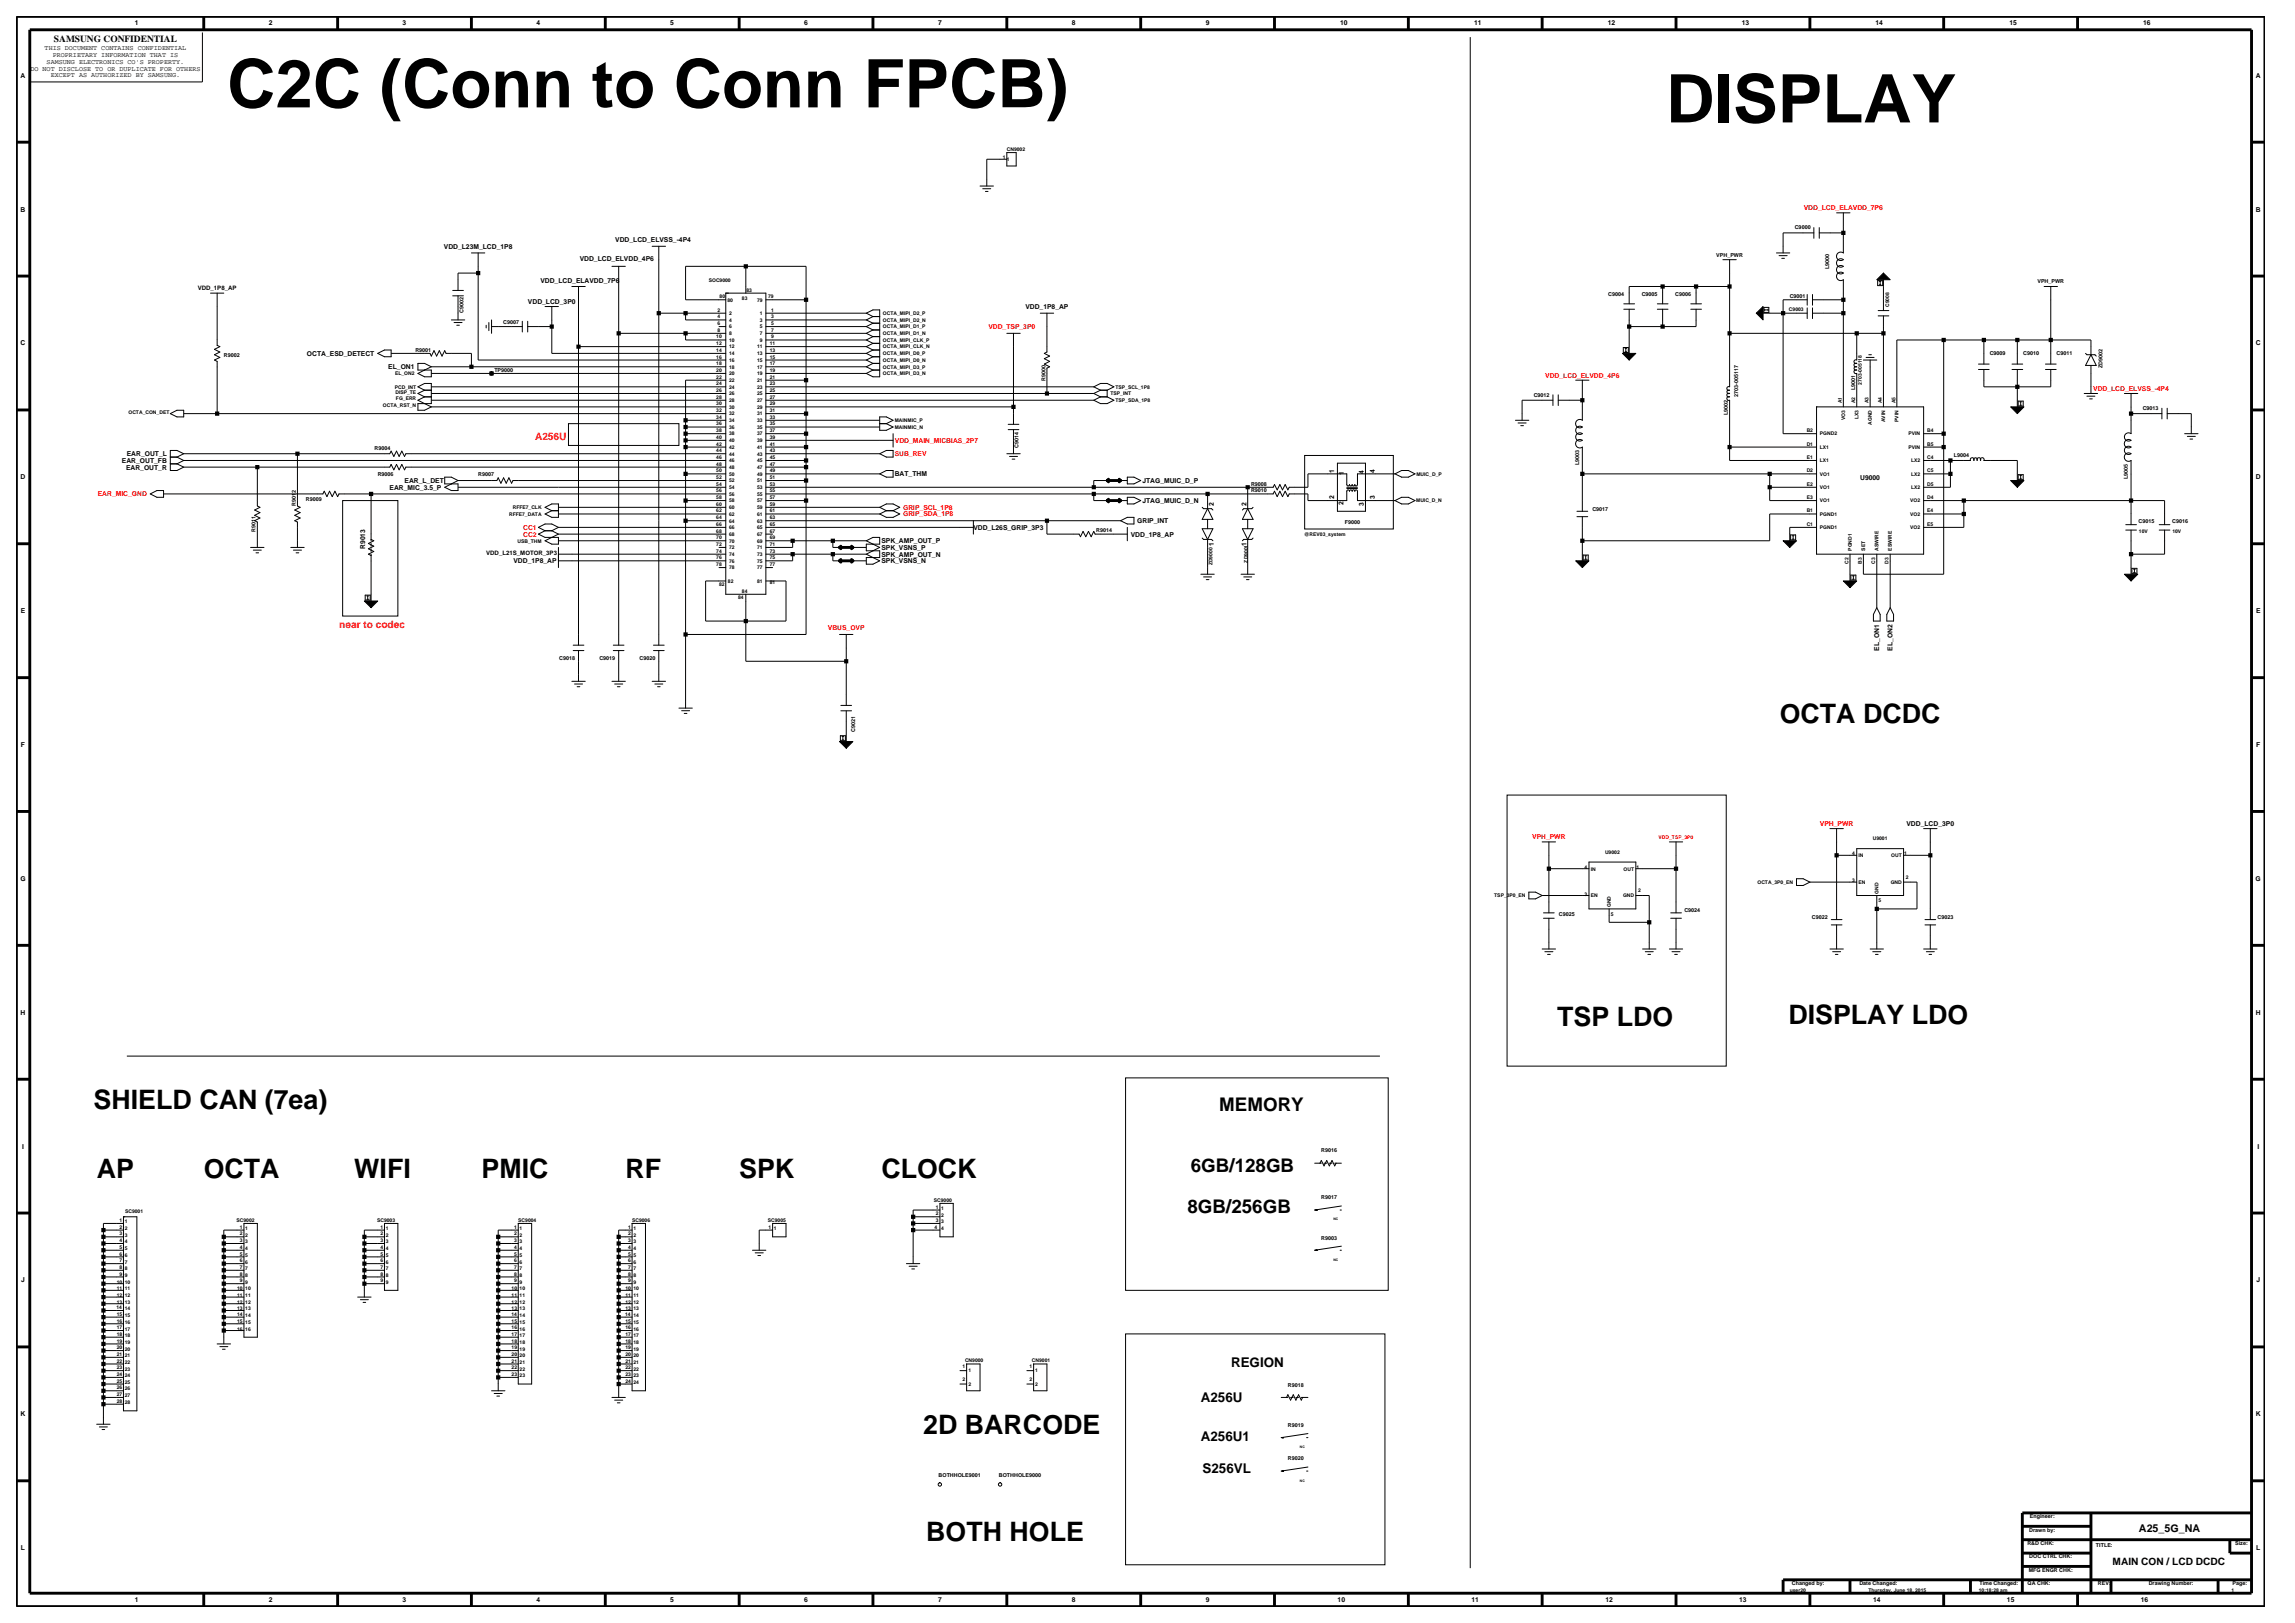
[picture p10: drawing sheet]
<svg xmlns="http://www.w3.org/2000/svg" width="420mm" height="297mm" viewBox="0 0 420 297" stroke-linecap="round" stroke-linejoin="round" font-family="sans-serif">
<defs><g id="words">
<g font-size="12.3">
<text x="41.6" y="19.6">C2C (Conn to Conn FPCB)</text>
<text x="304.9" y="22.4">DISPLAY</text>
</g>
<g font-size="4.9">
<text x="325.7" y="132.3">OCTA DCDC</text>
<text x="285" y="187.7">TSP LDO</text>
<text x="327.3" y="187.4">DISPLAY LDO</text>
<text x="17.1" y="203">SHIELD CAN (7ea)</text>
<text x="17.7" y="215.6">AP</text>
<text x="37.3" y="215.6">OCTA</text>
<text x="64.8" y="215.6">WIFI</text>
<text x="88.1" y="215.6">PMIC</text>
<text x="114.4" y="215.6">RF</text>
<text x="135.3" y="215.6">SPK</text>
<text x="161.3" y="215.6">CLOCK</text>
<text x="169" y="262.4">2D BARCODE</text>
<text x="169.5" y="282">BOTH HOLE</text>
</g>
<g font-size="3.4">
<text x="223.1" y="203.4">MEMORY</text>
<text x="217.9" y="214.4">6GB/128GB</text>
<text x="217.3" y="222">8GB/256GB</text>
</g>
<g font-size="2.5">
<text x="225.3" y="250.2">REGION</text>
<text x="219.8" y="256.6">A256U</text>
<text x="219.8" y="263.7">A256U1</text>
<text x="220.1" y="269.5">S256VL</text>
</g>
<text font-size="2" x="391.4" y="280.3">A25_5G_NA</text>
<g font-size="1.9" fill="#f00">
<text x="97.9" y="80.6">A256U</text>
<text x="62.1" y="114.9">near to codec</text>
</g>
<text font-size="1.9" x="386.6" y="286.3">MAIN CON / LCD DCDC</text>
<text font-size="1.7" x="9.9" y="7.7">SAMSUNG CONFIDENTIAL</text>
<g font-size="1.2">
<text x="24.7" y="4.7">1</text>
<text x="49.2" y="4.7">2</text>
<text x="73.7" y="4.7">3</text>
<text x="98.2" y="4.7">4</text>
<text x="122.7" y="4.7">5</text>
<text x="147.2" y="4.7">6</text>
<text x="171.7" y="4.7">7</text>
<text x="196.2" y="4.7">8</text>
<text x="220.7" y="4.7">9</text>
<text x="245.3" y="4.7">10</text>
<text x="269.8" y="4.7">11</text>
<text x="294.3" y="4.7">12</text>
<text x="318.7" y="4.7">13</text>
<text x="343.2" y="4.7">14</text>
<text x="367.7" y="4.7">15</text>
<text x="392.2" y="4.7">16</text>
<text x="8.2" y="9.2">THIS DOCUMENT CONTAINS CONFIDENTIAL</text>
<text x="8.5" y="11.7">SAMSUNG ELECTRONICS CO'S PROPERTY.</text>
<text x="9.6" y="10.5">PROPRIETARY INFORMATION THAT IS</text>
<text x="3.8" y="14.2">A</text>
<text x="5.6" y="12.9">DO NOT DISCLOSE TO OR DUPLICATE FOR OTHERS</text>
<text x="9.3" y="14.1">EXCEPT AS AUTHORIZED BY SAMSUNG.</text>
<text x="412.8" y="14.2">A</text>
<text x="3.8" y="38.7">B</text>
<text x="412.8" y="38.7">B</text>
<text x="81.2" y="45.5">VDD_L23M_LCD_1P8</text>
<text x="106.1" y="47.8">VDD_LCD_ELVDD_4P6</text>
<text x="112.6" y="44.3">VDD_LCD_ELVSS_-4P4</text>
<text x="98.9" y="51.7">VDD_LCD_ELAVDD_7P6</text>
<text x="96.6" y="55.6">VDD_LCD_3P0</text>
<text x="187.6" y="56.5">VDD_1P8_AP</text>
<text x="3.8" y="63.2">C</text>
<text x="56.2" y="65.1">OCTA_ESD_DETECT</text>
<text x="412.8" y="63.2">C</text>
<text x="71.1" y="67.6">EL_ON1</text>
<text x="23.2" y="83.5">EAR_OUT_L</text>
<text x="3.8" y="87.7">D</text>
<text x="22.3" y="84.7">EAR_OUT_FB</text>
<text x="23.1" y="85.9">EAR_OUT_R</text>
<text x="71.3" y="89.6">EAR_MIC_3.5_P</text>
<text x="74" y="88.4">EAR_L_DET</text>
<text x="163.7" y="87.2">BAT_THM</text>
<text x="209.1" y="88.4">JTAG_MUIC_D_P</text>
<text x="244.2" y="86.5" transform="rotate(-90 244.2 86.5)">1</text>
<text x="245.9" y="86.9" transform="rotate(-90 245.9 86.9)">1</text>
<text x="249.6" y="86.7" transform="rotate(-90 249.6 86.7)">4</text>
<text x="251.6" y="86.5" transform="rotate(-90 251.6 86.5)">4</text>
<text x="340.4" y="87.8">U9000</text>
<text x="412.8" y="87.7">D</text>
<text x="208.1" y="95.7">GRIP_INT</text>
<text x="209.1" y="92">JTAG_MUIC_D_N</text>
<text x="222.1" y="92.5" transform="rotate(-90 222.1 92.5)">2</text>
<text x="228.1" y="92.5" transform="rotate(-90 228.1 92.5)">2</text>
<text x="244.2" y="91.4" transform="rotate(-90 244.2 91.4)">2</text>
<text x="245.9" y="92.4" transform="rotate(-90 245.9 92.4)">2</text>
<text x="249.6" y="92.5" transform="rotate(-90 249.6 92.5)">3</text>
<text x="251.6" y="91.4" transform="rotate(-90 251.6 91.4)">3</text>
<text x="66.8" y="100.4" transform="rotate(-90 66.8 100.4)">R9013</text>
<text x="161.3" y="101.8">SPK_AMP_OUT_N</text>
<text x="161.3" y="100.6">SPK_VSNS_P</text>
<text x="161.3" y="99.4">SPK_AMP_OUT_P</text>
<text x="178.1" y="96.9">VDD_L26S_GRIP_3P3</text>
<text x="206.9" y="98.2">VDD_1P8_AP</text>
<text x="222.1" y="99.9" transform="rotate(-90 222.1 99.9)">1</text>
<text x="228.1" y="99.9" transform="rotate(-90 228.1 99.9)">1</text>
<text x="94" y="103.1">VDD_1P8_AP</text>
<text x="161.3" y="103.1">SPK_VSNS_N</text>
<text x="3.8" y="112.2">E</text>
<text x="412.9" y="112.2">E</text>
<text x="343.9" y="119.1" transform="rotate(-90 343.9 119.1)">EL_ON1</text>
<text x="346.4" y="119.1" transform="rotate(-90 346.4 119.1)">EL_ON2</text>
<text x="3.8" y="136.7">F</text>
<text x="412.9" y="136.7">F</text>
<text x="348.9" y="151.1">VDD_LCD_3P0</text>
<text x="3.7" y="161.2">G</text>
<text x="412.8" y="161.2">G</text>
<text x="3.8" y="185.7">H</text>
<text x="412.8" y="185.7">H</text>
<text x="4" y="210.2">I</text>
<text x="413.1" y="210.2">I</text>
<text x="3.9" y="234.7">J</text>
<text x="412.9" y="234.7">J</text>
<text x="3.8" y="259.2">K</text>
<text x="412.8" y="259.2">K</text>
<text x="3.8" y="283.7">L</text>
<text x="412.9" y="283.7">L</text>
<text x="24.7" y="293.2">1</text>
<text x="49.2" y="293.2">2</text>
<text x="73.7" y="293.2">3</text>
<text x="98.2" y="293.2">4</text>
<text x="122.7" y="293.2">5</text>
<text x="147.2" y="293.2">6</text>
<text x="171.7" y="293.2">7</text>
<text x="196.2" y="293.2">8</text>
<text x="220.7" y="293.2">9</text>
<text x="244.8" y="293.2">10</text>
<text x="269.3" y="293.2">11</text>
<text x="293.8" y="293.2">12</text>
<text x="318.3" y="293.2">13</text>
<text x="342.8" y="293.2">14</text>
<text x="367.3" y="293.2">15</text>
<text x="391.8" y="293.2">16</text>
</g>
<g font-size="1.2" fill="#f00">
<text x="330.1" y="38.5">VDD_LCD_ELAVDD_7P6</text>
<text x="180.9" y="60.2">VDD_TSP_3P0</text>
<text x="282.8" y="69.1">VDD_LCD_ELVDD_4P6</text>
<text x="383.1" y="71.5">VDD_LCD_ELVSS_-4P4</text>
<text x="163.7" y="83.5">SUB_REV</text>
<text x="163.8" y="81">VDD_MAIN_MICBIAS_2P7</text>
<text x="17.9" y="90.8">EAR_MIC_GND</text>
<text x="165.3" y="93.3">GRIP_SCL_1P8</text>
<text x="165.3" y="94.5">GRIP_SDA_1P8</text>
<text x="95.7" y="98.2">CC2</text>
<text x="95.7" y="96.9">CC1</text>
<text x="151.5" y="115.3">VBUS_OVP</text>
<text x="280.4" y="153.6">VPH_PWR</text>
<text x="333.1" y="151.1">VPH_PWR</text>
</g>
<g font-size="1.1">
<text x="36.2" y="53.1">VDD_1P8_AP</text>
<text x="89" y="101.5">VDD_L21S_MOTOR_3P3</text>
</g>
<g font-size="1">
<text x="328.5" y="42">C9000</text>
<text x="314.1" y="47">VPH_PWR</text>
<text x="334.8" y="49.2" transform="rotate(-90 334.8 49.2)">L9000</text>
<text x="372.9" y="51.8">VPH_PWR</text>
<text x="84.8" y="57.3" transform="rotate(-90 84.8 57.3)">C9002</text>
<text x="92.1" y="59.3">C9007</text>
<text x="294.3" y="54.1">C9004</text>
<text x="300.4" y="54.1">C9005</text>
<text x="306.6" y="54.1">C9006</text>
<text x="327.5" y="54.6">C9001</text>
<text x="41" y="65.3">R9002</text>
<text x="76" y="64.4">R9001</text>
<text x="364.1" y="65">C9009</text>
<text x="370.3" y="65">C9010</text>
<text x="376.4" y="65">C9011</text>
<text x="90.5" y="68.1">TP9000</text>
<text x="191.3" y="69.8" transform="rotate(-90 191.3 69.8)">R9000</text>
<text x="339.5" y="71.4" transform="rotate(-90 339.5 71.4)">L9001</text>
<text x="384.8" y="67.4" transform="rotate(-90 384.8 67.4)">ZD9002</text>
<text x="280.7" y="72.6">C9012</text>
<text x="316.2" y="76" transform="rotate(-90 316.2 76)">L9002</text>
<text x="318.1" y="72.6" transform="rotate(-90 318.1 72.6)">2703-005117</text>
<text x="392.1" y="75.1">C9013</text>
<text x="68.5" y="82.4">R9004</text>
<text x="186.4" y="82" transform="rotate(-90 186.4 82)">C9014</text>
<text x="357.5" y="83.6">L9004</text>
<text x="69.1" y="87">R9006</text>
<text x="87.5" y="87">R9007</text>
<text x="229" y="88.8">R9008</text>
<text x="289" y="85.2" transform="rotate(-90 289 85.2)">L9003</text>
<text x="389.4" y="87.7" transform="rotate(-90 389.4 87.7)">L9005</text>
<text x="54.1" y="92.5" transform="rotate(-90 54.1 92.5)">R9012</text>
<text x="56" y="91.7">R9009</text>
<text x="229" y="90.1">R9010</text>
<text x="246.1" y="95.9">F9000</text>
<text x="291.4" y="93.5">C9017</text>
<text x="391.4" y="95.7">C9015</text>
<text x="397.5" y="95.7">C9016</text>
<text x="46.8" y="97.4" transform="rotate(-90 46.8 97.4)">R9011</text>
<text x="200.6" y="97.4">R9014</text>
<text x="102.4" y="120.7">C9018</text>
<text x="109.7" y="120.7">C9019</text>
<text x="117.1" y="120.7">C9020</text>
<text x="156.5" y="133.9" transform="rotate(-90 156.5 133.9)">C9021</text>
<text x="285.3" y="167.5">C9025</text>
<text x="308.3" y="166.9">C9024</text>
<text x="331.6" y="168.2">C9022</text>
<text x="354.6" y="168.2">C9023</text>
<text x="241.8" y="210.9">R9016</text>
<text x="241.8" y="219.5">R9017</text>
<text x="241.8" y="226.8">R9003</text>
<text x="235.7" y="253.8">R9018</text>
<text x="235.7" y="261.1">R9019</text>
<text x="235.7" y="267.2">R9020</text>
<text x="171.8" y="270.3">BOTHHOLE9001</text>
<text x="182.8" y="270.3">BOTHHOLE9000</text>
<text x="371.4" y="280.2">Drawn by:</text>
<text x="371.5" y="277.8">Engineer:</text>
<text x="371" y="282.7">R&amp;D CHK:</text>
<text x="371.3" y="287.6">MFG ENGR CHK:</text>
<text x="371.4" y="285.2">DOC CTRL CHK:</text>
<text x="383.6" y="283">TITLE:</text>
<text x="409.1" y="282.7">Size:</text>
<text x="327.9" y="290.1">Changed by:</text>
<text x="340.3" y="290.1">Date Changed:</text>
<text x="362.2" y="290.1">Time Changed:</text>
<text x="371.1" y="290.1">QA CHK:</text>
<text x="383.9" y="290.1">REV:</text>
<text x="393.2" y="290.1">Drawing Number:</text>
<text x="408.6" y="290.1">Page:</text>
</g>
<g font-size=".9">
<text x="183.5" y="29.1">1</text>
<text x="184.3" y="29.5">1</text>
<text x="184.3" y="27.7">CN9002</text>
<text x="129.7" y="51.5">SOC9000</text>
<text x="136.6" y="53.4">83</text>
<text x="131.3" y="59.5">6</text>
<text x="131.3" y="58.3">4</text>
<text x="131.3" y="57">2</text>
<text x="131.7" y="54.6">80</text>
<text x="133.1" y="55.2">80</text>
<text x="133.4" y="58.9">4</text>
<text x="133.4" y="57.6">2</text>
<text x="135.8" y="54.9">83</text>
<text x="138.5" y="55.2">79</text>
<text x="139" y="58.9">3</text>
<text x="139" y="57.6">1</text>
<text x="140.6" y="54.6">79</text>
<text x="141.1" y="59.5">5</text>
<text x="141.1" y="58.3">3</text>
<text x="141.1" y="57">1</text>
<text x="161.6" y="57.6">OCTA_MIPI_D2_P</text>
<text x="161.6" y="58.9">OCTA_MIPI_D2_N</text>
<text x="327.4" y="56.9">C9003</text>
<text x="345.7" y="56.2" transform="rotate(-90 345.7 56.2)">C9008</text>
<text x="131.1" y="63.2">12</text>
<text x="131.1" y="64.4">14</text>
<text x="131.1" y="65.6">16</text>
<text x="131.1" y="61.9">10</text>
<text x="131.3" y="60.7">8</text>
<text x="133.4" y="61.3">8</text>
<text x="133.4" y="60.1">6</text>
<text x="133.4" y="63.8">12</text>
<text x="133.4" y="65">14</text>
<text x="133.4" y="62.5">10</text>
<text x="138.5" y="63.8">11</text>
<text x="138.5" y="65">13</text>
<text x="139" y="62.5">9</text>
<text x="139" y="61.3">7</text>
<text x="139" y="60.1">5</text>
<text x="140.9" y="63.2">11</text>
<text x="140.9" y="64.4">13</text>
<text x="140.9" y="65.6">15</text>
<text x="141.1" y="61.9">9</text>
<text x="141.1" y="60.7">7</text>
<text x="161.6" y="65">OCTA_MIPI_D0_P</text>
<text x="161.6" y="62.5">OCTA_MIPI_CLK_P</text>
<text x="161.6" y="61.3">OCTA_MIPI_D1_N</text>
<text x="161.6" y="60.1">OCTA_MIPI_D1_P</text>
<text x="161.6" y="63.8">OCTA_MIPI_CLK_N</text>
<text x="72.3" y="71.1">PCD_INT</text>
<text x="72.3" y="68.7">EL_ON2</text>
<text x="131.1" y="68">20</text>
<text x="131.1" y="69.3">22</text>
<text x="131.1" y="70.5">24</text>
<text x="131.1" y="71.7">26</text>
<text x="131.1" y="66.8">18</text>
<text x="133.4" y="68.7">20</text>
<text x="133.4" y="69.9">22</text>
<text x="133.4" y="71.1">24</text>
<text x="133.4" y="66.2">16</text>
<text x="133.4" y="67.4">18</text>
<text x="138.5" y="68.7">19</text>
<text x="138.5" y="69.9">21</text>
<text x="138.5" y="71.1">23</text>
<text x="138.5" y="66.2">15</text>
<text x="138.5" y="67.4">17</text>
<text x="140.9" y="68">19</text>
<text x="140.9" y="69.3">21</text>
<text x="140.9" y="70.5">23</text>
<text x="140.9" y="71.7">25</text>
<text x="140.9" y="66.8">17</text>
<text x="161.6" y="68.7">OCTA_MIPI_D3_N</text>
<text x="161.6" y="67.4">OCTA_MIPI_D3_P</text>
<text x="161.6" y="66.2">OCTA_MIPI_D0_N</text>
<text x="204.2" y="71.1">TSP_SCL_1P8</text>
<text x="340.8" y="70.4" transform="rotate(-90 340.8 70.4)">2703-005118</text>
<text x="23.5" y="75.7">OCTA_CON_DET</text>
<text x="70.1" y="74.5">OCTA_RST_N</text>
<text x="72.4" y="72">DISP_TE</text>
<text x="72.5" y="73.3">FG_ERR</text>
<text x="131.1" y="76.6">34</text>
<text x="131.1" y="77.9">36</text>
<text x="131.1" y="72.9">28</text>
<text x="131.1" y="74.2">30</text>
<text x="131.1" y="75.4">32</text>
<text x="133.4" y="77.2">34</text>
<text x="133.4" y="73.6">28</text>
<text x="133.4" y="74.8">30</text>
<text x="133.4" y="76">32</text>
<text x="133.4" y="72.3">26</text>
<text x="138.5" y="73.6">27</text>
<text x="138.5" y="74.8">29</text>
<text x="138.5" y="76">31</text>
<text x="138.5" y="77.2">33</text>
<text x="138.5" y="72.3">25</text>
<text x="140.9" y="76.6">33</text>
<text x="140.9" y="77.9">35</text>
<text x="140.9" y="72.9">27</text>
<text x="140.9" y="74.2">29</text>
<text x="140.9" y="75.4">31</text>
<text x="163.7" y="77.2">MAINMIC_P</text>
<text x="203.2" y="72.3">TSP_INT</text>
<text x="204.2" y="73.6">TSP_SDA_1P8</text>
<text x="337.1" y="73.8" transform="rotate(-90 337.1 73.8)">A1</text>
<text x="337.7" y="76.9" transform="rotate(-90 337.7 76.9)">VO3</text>
<text x="339.5" y="73.8" transform="rotate(-90 339.5 73.8)">A2</text>
<text x="340.1" y="76.8" transform="rotate(-90 340.1 76.8)">LX3</text>
<text x="342" y="73.8" transform="rotate(-90 342 73.8)">A3</text>
<text x="342.6" y="77.8" transform="rotate(-90 342.6 77.8)">AGND</text>
<text x="344.4" y="73.8" transform="rotate(-90 344.4 73.8)">A4</text>
<text x="345" y="77.3" transform="rotate(-90 345 77.3)">AVIN</text>
<text x="346.9" y="73.8" transform="rotate(-90 346.9 73.8)">A5</text>
<text x="347.5" y="77.2" transform="rotate(-90 347.5 77.2)">PVIN</text>
<text x="131.1" y="81.5">42</text>
<text x="131.1" y="82.8">44</text>
<text x="131.1" y="84">46</text>
<text x="131.1" y="79.1">38</text>
<text x="131.1" y="80.3">40</text>
<text x="133.4" y="82.1">42</text>
<text x="133.4" y="83.4">44</text>
<text x="133.4" y="78.5">36</text>
<text x="133.4" y="79.7">38</text>
<text x="133.4" y="80.9">40</text>
<text x="138.5" y="82.1">41</text>
<text x="138.5" y="83.4">43</text>
<text x="138.5" y="78.5">35</text>
<text x="138.5" y="79.7">37</text>
<text x="138.5" y="80.9">39</text>
<text x="140.9" y="81.5">41</text>
<text x="140.9" y="82.8">43</text>
<text x="140.9" y="84">45</text>
<text x="140.9" y="79.1">37</text>
<text x="140.9" y="80.3">39</text>
<text x="163.7" y="78.5">MAINMIC_N</text>
<text x="330.6" y="81.5">D1</text>
<text x="330.6" y="79.1">B2</text>
<text x="330.7" y="84">E1</text>
<text x="333.1" y="82.1">LX1</text>
<text x="333.1" y="79.7">PGND2</text>
<text x="349.3" y="79.7">PVIN</text>
<text x="349.3" y="82.1">PVIN</text>
<text x="352.7" y="84">C4</text>
<text x="352.7" y="79.1">B4</text>
<text x="352.7" y="81.5">B5</text>
<text x="131.1" y="86.4">50</text>
<text x="131.1" y="87.6">52</text>
<text x="131.1" y="88.9">54</text>
<text x="131.1" y="85.2">48</text>
<text x="133.4" y="85.8">48</text>
<text x="133.4" y="87">50</text>
<text x="133.4" y="88.3">52</text>
<text x="133.4" y="89.5">54</text>
<text x="133.4" y="84.6">46</text>
<text x="138.5" y="87">49</text>
<text x="138.5" y="88.3">51</text>
<text x="138.5" y="89.5">53</text>
<text x="138.5" y="84.6">45</text>
<text x="138.5" y="85.8">47</text>
<text x="140.9" y="86.4">49</text>
<text x="140.9" y="87.6">51</text>
<text x="140.9" y="88.9">53</text>
<text x="140.9" y="85.2">47</text>
<text x="259.2" y="87">MUIC_D_P</text>
<text x="330.6" y="86.4">D2</text>
<text x="330.7" y="88.9">E2</text>
<text x="333.1" y="84.6">LX1</text>
<text x="333.1" y="89.5">VO1</text>
<text x="333.1" y="87">VO1</text>
<text x="349.7" y="84.6">LX2</text>
<text x="349.7" y="87">LX2</text>
<text x="349.7" y="89.5">LX2</text>
<text x="352.7" y="86.4">C5</text>
<text x="352.7" y="88.9">D5</text>
<text x="93.2" y="94.4">RFFE7_DATA</text>
<text x="93.8" y="93.2">RFFE7_CLK</text>
<text x="131.1" y="93.8">62</text>
<text x="131.1" y="95">64</text>
<text x="131.1" y="90.1">56</text>
<text x="131.1" y="91.3">58</text>
<text x="131.1" y="92.5">60</text>
<text x="133.4" y="94.4">62</text>
<text x="133.4" y="95.6">64</text>
<text x="133.4" y="90.7">56</text>
<text x="133.4" y="91.9">58</text>
<text x="133.4" y="93.2">60</text>
<text x="138.5" y="95.6">63</text>
<text x="138.5" y="91.9">57</text>
<text x="138.5" y="93.2">59</text>
<text x="138.5" y="94.4">61</text>
<text x="138.5" y="90.7">55</text>
<text x="140.9" y="95">63</text>
<text x="140.9" y="90.1">55</text>
<text x="140.9" y="91.3">57</text>
<text x="140.9" y="92.5">59</text>
<text x="140.9" y="93.8">61</text>
<text x="259.2" y="91.9">MUIC_D_N</text>
<text x="330.6" y="93.8">B1</text>
<text x="330.7" y="91.3">E3</text>
<text x="333.1" y="91.9">VO1</text>
<text x="333.1" y="94.4">PGND1</text>
<text x="349.6" y="94.4">VO2</text>
<text x="349.6" y="91.9">VO2</text>
<text x="352.7" y="91.3">D4</text>
<text x="352.7" y="93.8">E4</text>
<text x="94.7" y="99.3">USB_THM</text>
<text x="131.1" y="98.7">70</text>
<text x="131.1" y="99.9">72</text>
<text x="131.1" y="101.1">74</text>
<text x="131.1" y="96.2">66</text>
<text x="131.1" y="97.4">68</text>
<text x="133.4" y="99.3">70</text>
<text x="133.4" y="100.5">72</text>
<text x="133.4" y="101.7">74</text>
<text x="133.4" y="96.8">66</text>
<text x="133.4" y="98.1">68</text>
<text x="138.5" y="100.5">71</text>
<text x="138.5" y="101.7">73</text>
<text x="138.5" y="96.8">65</text>
<text x="138.5" y="98.1">67</text>
<text x="138.5" y="99.3">69</text>
<text x="140.9" y="99.9">71</text>
<text x="140.9" y="101.1">73</text>
<text x="140.9" y="96.2">65</text>
<text x="140.9" y="97.4">67</text>
<text x="140.9" y="98.7">69</text>
<text x="238.7" y="98.1">@REV03_system</text>
<text x="330.6" y="96.2">C1</text>
<text x="333.1" y="96.8">PGND1</text>
<text x="338.9" y="100.8" transform="rotate(-90 338.9 100.8)">PGND1</text>
<text x="341.3" y="100.8" transform="rotate(-90 341.3 100.8)">SET</text>
<text x="343.8" y="100.8" transform="rotate(-90 343.8 100.8)">ASWIRE</text>
<text x="346.2" y="100.8" transform="rotate(-90 346.2 100.8)">ESWIRE</text>
<text x="349.6" y="96.8">VO2</text>
<text x="352.7" y="96.2">E5</text>
<text x="391.4" y="97.5">10V</text>
<text x="397.6" y="97.5">10V</text>
<text x="131.1" y="103.6">78</text>
<text x="131.1" y="102.4">76</text>
<text x="131.6" y="107.2">82</text>
<text x="133.2" y="106.6">82</text>
<text x="133.4" y="104.2">78</text>
<text x="133.4" y="103">76</text>
<text x="138.5" y="106.6">81</text>
<text x="138.5" y="103">75</text>
<text x="138.5" y="104.2">77</text>
<text x="140.9" y="106.9">81</text>
<text x="140.9" y="102.4">75</text>
<text x="140.9" y="103.6">77</text>
<text x="221.9" y="103.4" transform="rotate(-90 221.9 103.4)">ZD9000</text>
<text x="228.3" y="102.9" transform="rotate(-90 228.3 102.9)">ZD9001</text>
<text x="338.3" y="103.2" transform="rotate(-90 338.3 103.2)">C2</text>
<text x="340.7" y="103.2" transform="rotate(-90 340.7 103.2)">B3</text>
<text x="343.2" y="103.2" transform="rotate(-90 343.2 103.2)">C3</text>
<text x="345.6" y="103.2" transform="rotate(-90 345.6 103.2)">D3</text>
<text x="135.1" y="109.7">84</text>
<text x="135.8" y="108.5">84</text>
<text x="342.7" y="153.8">U9001</text>
<text x="290" y="159">4</text>
<text x="291.1" y="159.3">IN</text>
<text x="293.7" y="156.2">U9002</text>
<text x="297.1" y="159.3">OUT</text>
<text x="299.5" y="159">1</text>
<text x="321.6" y="161.7">OCTA_3P0_EN</text>
<text x="339" y="156.5">4</text>
<text x="339" y="161.4">3</text>
<text x="340.1" y="156.8">IN</text>
<text x="340.1" y="161.7">EN</text>
<text x="346" y="161.7">GND</text>
<text x="346.1" y="156.8">OUT</text>
<text x="348.5" y="156.5">1</text>
<text x="348.8" y="160.8">2</text>
<text x="273.5" y="164.2">TSP_3P0_EN</text>
<text x="290" y="163.9">3</text>
<text x="291.1" y="164.2">EN</text>
<text x="294.8" y="167.6">5</text>
<text x="294.8" y="166" transform="rotate(-90 294.8 166)">GND</text>
<text x="297" y="164.2">GND</text>
<text x="299.8" y="163.2">2</text>
<text x="343.8" y="165.1">5</text>
<text x="343.8" y="163.5" transform="rotate(-90 343.8 163.5)">GND</text>
<text x="170.9" y="220">SC9000</text>
<text x="171.3" y="221.2">1</text>
<text x="172.2" y="221.4">1</text>
<text x="21.9" y="226.1">3</text>
<text x="21.9" y="227.3">4</text>
<text x="21.9" y="224.9">2</text>
<text x="21.9" y="223.6">1</text>
<text x="22.8" y="226.3">3</text>
<text x="22.8" y="227.5">4</text>
<text x="22.8" y="225.1">2</text>
<text x="22.8" y="223.9">1</text>
<text x="22.9" y="222">SC9001</text>
<text x="43.3" y="223.6">SC9002</text>
<text x="43.9" y="226.1">2</text>
<text x="43.9" y="227.3">3</text>
<text x="43.9" y="224.9">1</text>
<text x="44.9" y="226.3">2</text>
<text x="44.9" y="227.5">3</text>
<text x="44.9" y="225.1">1</text>
<text x="69" y="223.6">SC9003</text>
<text x="69.6" y="224.9">1</text>
<text x="69.6" y="226.1">2</text>
<text x="69.6" y="227.3">3</text>
<text x="70.6" y="225.1">1</text>
<text x="70.6" y="226.3">2</text>
<text x="70.6" y="227.5">3</text>
<text x="94.1" y="227.3">3</text>
<text x="94.1" y="226.1">2</text>
<text x="94.1" y="224.9">1</text>
<text x="94.8" y="223.6">SC9004</text>
<text x="95.1" y="227.5">3</text>
<text x="95.1" y="226.3">2</text>
<text x="95.1" y="225.1">1</text>
<text x="114.9" y="226.1">2</text>
<text x="114.9" y="227.3">3</text>
<text x="114.9" y="224.9">1</text>
<text x="115.7" y="223.6">SC9006</text>
<text x="115.9" y="226.3">2</text>
<text x="115.9" y="227.5">3</text>
<text x="115.9" y="225.1">1</text>
<text x="140.5" y="223.6">SC9005</text>
<text x="140.7" y="224.9">1</text>
<text x="141.6" y="225.1">1</text>
<text x="171" y="224.9">4</text>
<text x="171.3" y="222.4">2</text>
<text x="171.3" y="223.6">3</text>
<text x="172.2" y="222.7">2</text>
<text x="172.2" y="223.9">3</text>
<text x="172.2" y="225.1">4</text>
<text x="21.9" y="232.2">8</text>
<text x="21.9" y="233.4">9</text>
<text x="21.9" y="228.5">5</text>
<text x="21.9" y="229.7">6</text>
<text x="21.9" y="231">7</text>
<text x="22.8" y="232.4">8</text>
<text x="22.8" y="233.7">9</text>
<text x="22.8" y="228.8">5</text>
<text x="22.8" y="230">6</text>
<text x="22.8" y="231.2">7</text>
<text x="43.9" y="231">6</text>
<text x="43.9" y="232.2">7</text>
<text x="43.9" y="233.4">8</text>
<text x="43.9" y="228.5">4</text>
<text x="43.9" y="229.7">5</text>
<text x="44.9" y="231.2">6</text>
<text x="44.9" y="232.4">7</text>
<text x="44.9" y="233.7">8</text>
<text x="44.9" y="228.8">4</text>
<text x="44.9" y="230">5</text>
<text x="69.6" y="229.7">5</text>
<text x="69.6" y="231">6</text>
<text x="69.6" y="232.2">7</text>
<text x="69.6" y="233.4">8</text>
<text x="69.6" y="228.5">4</text>
<text x="70.6" y="231.2">6</text>
<text x="70.6" y="232.4">7</text>
<text x="70.6" y="233.7">8</text>
<text x="70.6" y="228.8">4</text>
<text x="70.6" y="230">5</text>
<text x="94.1" y="228.5">4</text>
<text x="94.1" y="229.7">5</text>
<text x="94.1" y="231">6</text>
<text x="94.1" y="232.2">7</text>
<text x="94.1" y="233.4">8</text>
<text x="95.1" y="228.8">4</text>
<text x="95.1" y="230">5</text>
<text x="95.1" y="231.2">6</text>
<text x="95.1" y="232.4">7</text>
<text x="95.1" y="233.7">8</text>
<text x="114.9" y="228.5">4</text>
<text x="114.9" y="229.7">5</text>
<text x="114.9" y="231">6</text>
<text x="114.9" y="232.2">7</text>
<text x="114.9" y="233.4">8</text>
<text x="115.9" y="228.8">4</text>
<text x="115.9" y="230">5</text>
<text x="115.9" y="231.2">6</text>
<text x="115.9" y="232.4">7</text>
<text x="115.9" y="233.7">8</text>
<text x="21.3" y="239.6">14</text>
<text x="21.4" y="236.1">11</text>
<text x="21.4" y="237.3">12</text>
<text x="21.4" y="238.6">13</text>
<text x="21.4" y="234.9">10</text>
<text x="22.8" y="236.1">11</text>
<text x="22.8" y="237.3">12</text>
<text x="22.8" y="238.6">13</text>
<text x="22.8" y="239.8">14</text>
<text x="22.8" y="234.9">10</text>
<text x="43.4" y="236.1">10</text>
<text x="43.4" y="237.3">11</text>
<text x="43.4" y="238.6">12</text>
<text x="43.4" y="239.8">13</text>
<text x="43.9" y="234.7">9</text>
<text x="44.9" y="234.9">9</text>
<text x="44.9" y="239.8">13</text>
<text x="44.9" y="236.1">10</text>
<text x="44.9" y="237.3">11</text>
<text x="44.9" y="238.6">12</text>
<text x="69.6" y="234.7">9</text>
<text x="70.6" y="234.9">9</text>
<text x="93.6" y="236.1">10</text>
<text x="93.6" y="237.3">11</text>
<text x="93.6" y="238.6">12</text>
<text x="93.6" y="239.8">13</text>
<text x="94.1" y="234.7">9</text>
<text x="95.1" y="234.9">9</text>
<text x="95.1" y="236.1">10</text>
<text x="95.1" y="237.3">11</text>
<text x="95.1" y="238.6">12</text>
<text x="95.1" y="239.8">13</text>
<text x="114.4" y="237.3">11</text>
<text x="114.4" y="238.6">12</text>
<text x="114.4" y="239.8">13</text>
<text x="114.4" y="236.1">10</text>
<text x="114.9" y="234.7">9</text>
<text x="115.9" y="234.9">9</text>
<text x="115.9" y="237.3">11</text>
<text x="115.9" y="238.6">12</text>
<text x="115.9" y="239.8">13</text>
<text x="115.9" y="236.1">10</text>
<text x="21.4" y="245.7">19</text>
<text x="21.4" y="240.8">15</text>
<text x="21.4" y="242">16</text>
<text x="21.4" y="243.2">17</text>
<text x="21.4" y="244.4">18</text>
<text x="22.8" y="245.9">19</text>
<text x="22.8" y="241">15</text>
<text x="22.8" y="242.2">16</text>
<text x="22.8" y="243.5">17</text>
<text x="22.8" y="244.7">18</text>
<text x="43.4" y="240.8">14</text>
<text x="43.4" y="242">15</text>
<text x="43.4" y="243.5">16</text>
<text x="44.9" y="241">14</text>
<text x="44.9" y="242.2">15</text>
<text x="44.9" y="243.5">16</text>
<text x="93.6" y="240.8">14</text>
<text x="93.6" y="244.4">17</text>
<text x="93.6" y="245.7">18</text>
<text x="93.6" y="242">15</text>
<text x="93.6" y="243.2">16</text>
<text x="95.1" y="244.7">17</text>
<text x="95.1" y="245.9">18</text>
<text x="95.1" y="241">14</text>
<text x="95.1" y="242.2">15</text>
<text x="95.1" y="243.5">16</text>
<text x="114.4" y="240.8">14</text>
<text x="114.4" y="242">15</text>
<text x="114.4" y="243.2">16</text>
<text x="114.4" y="244.4">17</text>
<text x="114.4" y="245.7">18</text>
<text x="115.9" y="241">14</text>
<text x="115.9" y="242.2">15</text>
<text x="115.9" y="243.5">16</text>
<text x="115.9" y="244.7">17</text>
<text x="115.9" y="245.9">18</text>
<text x="21.4" y="246.9">20</text>
<text x="21.4" y="248.1">21</text>
<text x="21.4" y="249.3">22</text>
<text x="21.4" y="250.6">23</text>
<text x="21.4" y="251.8">24</text>
<text x="22.8" y="247.1">20</text>
<text x="22.8" y="248.4">21</text>
<text x="22.8" y="249.6">22</text>
<text x="22.8" y="250.8">23</text>
<text x="93.6" y="246.9">19</text>
<text x="93.6" y="248.1">20</text>
<text x="93.6" y="249.3">21</text>
<text x="93.6" y="250.6">22</text>
<text x="93.6" y="251.8">23</text>
<text x="95.1" y="247.1">19</text>
<text x="95.1" y="248.4">20</text>
<text x="95.1" y="249.6">21</text>
<text x="95.1" y="250.8">22</text>
<text x="114.4" y="246.9">19</text>
<text x="114.4" y="248.1">20</text>
<text x="114.4" y="249.3">21</text>
<text x="114.4" y="250.6">22</text>
<text x="114.4" y="251.8">23</text>
<text x="115.9" y="247.1">19</text>
<text x="115.9" y="248.4">20</text>
<text x="115.9" y="249.6">21</text>
<text x="115.9" y="250.8">22</text>
<text x="176.1" y="250.2">1</text>
<text x="176.6" y="249.3">CN9000</text>
<text x="177.2" y="251.1">1</text>
<text x="188.4" y="250.2">1</text>
<text x="188.8" y="249.3">CN9001</text>
<text x="189.5" y="251.1">1</text>
<text x="21.4" y="253">25</text>
<text x="21.4" y="254.2">26</text>
<text x="21.4" y="255.5">27</text>
<text x="21.4" y="256.7">28</text>
<text x="22.8" y="253.3">25</text>
<text x="22.8" y="254.3">26</text>
<text x="22.8" y="255.7">27</text>
<text x="22.8" y="256.9">28</text>
<text x="22.8" y="252">24</text>
<text x="95.1" y="252">23</text>
<text x="114.4" y="253">24</text>
<text x="115.9" y="252">23</text>
<text x="115.9" y="253.3">24</text>
<text x="176.1" y="252.7">2</text>
<text x="177.2" y="253.6">2</text>
<text x="188.4" y="252.7">2</text>
<text x="189.5" y="253.6">2</text>
<text x="327.5" y="291.2">user20</text>
<text x="341.9" y="291.2">Thursday, June 18, 2015</text>
<text x="362.1" y="291.2">10:18:28 am</text>
<text x="408.4" y="291.2">1</text>
</g>
<text font-size=".9" fill="#f00" x="303.5" y="153.5">VDD_TSP_3P0</text>
<g font-size=".6">
<text x="244" y="223.3">NC</text>
<text x="244" y="230.7">NC</text>
<text x="237.9" y="265">NC</text>
<text x="237.9" y="271.1">NC</text>
</g>
</g></defs>
<!-- layer: MFD Layer /idea/tmp/Extended-Print.hoony.oh.sheet9.1.mfd -->
<g fill="none" stroke="#000" stroke-width=".18">
<path d="M37 5.9v9.1h-31.5M269.1 6.8v280.1M179.4 34h2.4M179.8 34.5h1.5M180.3 35h.5M184.3 29.1h-3.7v4.9M184.3 27.9h1.7v2.5h-1.7zM336.1 38.9h2.5M337.3 38.9v7.4a.78 .78 0 0 0-1 .1 .78 .78 0 0 0 0 1 .78 .78 0 0 0 1 .1M38.5 53.6h2.5M39.7 53.6v9.6l.5 .2-1 .5 1 .5-1 .5 1 .5-1 .5 .5 .2v9.6M82.6 58.5h2.5"/>
<path d="M82.8 54.1h2M82.8 53.1h2M83.1 59h1.5M83.6 59.5h.5M83.8 54.1v4.4M86.3 46.3h2.4M87.5 50h-3.7v3.1M87.5 46.3v19.6h45.3M89 59.5v.5M89.5 59v1.5M90 59.8h5.6M90 58.5v2.5"/>
<path d="M95.6 58.8v1.9M96.6 59.8h4.4M96.6 58.8v1.9M99.7 56.1h2.5M101 56.1v8.6h31.8M104.7 52.4h2.4M105.9 52.4v65.7M112 48.7h2.4M113.2 48.7v69.4M119.3 45.1h2.5M120.6 57.3h12.2M120.6 45.1v73"/>
<path d="M125.5 57.3v1.2h7.3M131.6 59.8h1.2M132.8 54.9h-7.3v-6.2h22v67.4h-22M132.8 53.6h7.4v55.1h-7.4zM136.5 48.7v4.9M140.2 57.3h18.3M140.2 54.9h7.3M140.2 58.5h18.3M140.2 59.8h18.3M158.5 57.3l1.3-.6h1.2v12.3h-1.2l-1.3-.7M158.5 59.8l1.3 .6M158.5 57.3l1.3 .6"/>
<path d="M158.5 58.5l1.3 .6M159.8 59.1h1.2M159.8 59.1l-1.3 .7M159.8 57.9h1.2M159.8 57.9l-1.3 .6M190.4 57.3h2.4M191.6 57.3v7.1l-.5 .3 1 .5-1 .4 1 .5-1 .5 1 .5-.5 .3v4.6M297.2 56.6h1.9M297.2 55.6h1.9M298.2 56.6v8.1M303.3 56.6h2M303.3 55.6h2"/>
<path d="M304.3 52.4v3.2M304.3 56.6v3.2M309.4 56.6h2M309.4 55.6h2M310.4 56.6v3.2h-12.2M310.4 52.4v3.2M315.3 47.5h2.4M316.5 52.4h-18.3v3.2M316.5 47.5v23.3M322.7 57.3h8M322.8 56.3h.9v.9h-.9zM323 56.6v.3"/>
<path d="M323 56.7h.6M323.6 56.6v.3M325.1 46.3h2.4M325.6 46.8h1.5M326.1 47.3h.5M330.7 54.9h-4.4v24.5h6.1M330.7 53.9v1.9M330.7 56.3v2M331.7 57.3h5.6M331.7 54.9h5.6M331.7 53.9v1.9M331.7 56.3v2"/>
<path d="M331.9 42.6h-5.6v3.7M331.9 41.6v2M332.9 42.6h4.4M332.9 41.6v2M337.4 47.5a.78 .78 0 0 0-1.1 .1 .78 .78 0 0 0 0 1 .78 .78 0 0 0 1 .1 .78 .78 0 0 0-1 .1 .78 .78 0 0 0 0 1.1 .78 .78 0 0 0 1 .1M337.4 50a.78 .78 0 0 0-1.1 0 .78 .78 0 0 0 0 1.1 .78 .78 0 0 0 1 .1v23.3M343.6 51.3h.9v1h-.9zM343.7 57.8h2M343.7 56.8h2M343.9 52.1h.3M343.9 51.5h.3M344.1 51.5v.6"/>
<path d="M344.7 51.2v5.6M344.7 57.8v16.7M374.1 52.4h2.4M375.3 52.4v14.2M31.2 75.7l1.2-.6h1.2v1.2h-1.2zM33.6 75.7h99.2M69.1 64.7l1.3-.7h1.2v1.3h-1.2zM71.6 64.7h7.1l.2 .5 .5-1 .5 1 .5-1 .5 1 .5-1 .2 .5h4.7v2.4M76.5 66.5v1.2h2.4v1.3h-1.2l-1.2-.7 2.4-1.2-1.2-.6zM77.7 71.4l-1.2-.6 1.2-.6h1.2v3.7h-2.4v1.2h1.2l1.2-.6M77.7 72.6h1.2M77.7 71.4h1.2"/>
<path d="M77.7 72.6l-1.2 .6 2.4 1.3M77.7 71.4l-1.2 .6 1.2 .6M78.9 73.2h53.9M78.9 72h53.9M78.9 67.1h53.9M78.9 68.3h53.9M78.9 70.8h53.9M78.9 74.5h53.9M104 77.5h20.2v4h-20.2zM105.9 63.4h26.9M113.2 61h19.6M125.5 61v1.2h7.3"/>
<path d="M125.5 76.9h7.3M125.5 78.1h7.3M125.5 79.4h7.3M132.8 69.6h-7.3v60M140.2 73.2h60M140.2 72h60M140.2 61h18.3M140.2 62.2h18.3M140.2 63.4h18.3M140.2 64.7h18.3M140.2 65.9h18.3M140.2 67.1h18.3"/>
<path d="M140.2 68.3h18.3M140.2 69.6h7.3M140.2 70.8h60M140.2 74.5h45.3M140.2 75.7h7.3M140.2 76.9h20.8M140.2 78.1h20.8M140.2 79.4h7.3M158.5 67.1l1.3 .6M158.5 62.2l1.3 .6M158.5 65.9l1.3 .6M158.5 63.4l1.3 .6"/>
<path d="M158.5 61l1.3 .6M158.5 64.7l1.3 .6M159.8 60.4h1.2M159.8 64h1.2M159.8 65.3h1.2M159.8 66.5h1.2M159.8 66.5l-1.3 .6M159.8 67.7h1.2M159.8 61.6h1.2M159.8 61.6l-1.3 .6M159.8 62.8h1.2M159.8 67.7l-1.3 .6"/>
<path d="M159.8 65.3l-1.3 .6M159.8 62.8l-1.3 .6M159.8 60.4l-1.3 .6M159.8 64l-1.3 .7M161 76.3h1.2l1.2 .6-1.2 .6 1.2 .6-1.2 .6h-1.2zM161 77.5h1.2M163.4 79.4v2.4M184.3 61h2.4M184.5 78.6h2M184.5 77.6h2M185.5 61v16.6M185.5 78.6v4.4"/>
<path d="M200.2 70.8l1.2-.6h1.2l1.3 .6-1.3 .6M200.2 70.8l1.2 .6M200.2 72l1.2 .6M201.4 72.6h1.2M201.4 72.6l-1.2 .6M201.4 71.4h1.2M201.4 71.4l-1.2 .6M202.6 72.6l1.3 .6-1.3 .7h-1.2l-1.2-.7M202.6 71.4v1.2M277.3 76.9h2.5M277.8 77.4h1.5M278.3 77.9h.5"/>
<path d="M284.2 73.2h-5.6v3.7M284.2 72.2v2M285.2 73.2h4.4M285.2 72.2v2M288.4 69.6h2.4M289.6 69.6v7.3a.77 .77 0 0 0-1.1 .1 .77 .77 0 0 0 0 1 .77 .77 0 0 0 1.1 .1 .76 .76 0 0 0-1 .1 .76 .76 0 0 0 0 1.1 .76 .76 0 0 0 1 .1 .76 .76 0 0 0-1 0 .76 .76 0 0 0 0 1.1 .76 .76 0 0 0 1 .1 .77 .77 0 0 0-1.1 .1 .77 .77 0 0 0 0 1 .77 .77 0 0 0 1.1 .1v11.8M297.1 63.6h.9v.9h-.9zM297.4 63.7h.3M297.4 64.4h.3M297.5 63.7v.7M316.5 61h28.2M316.5 72.6a.35 .35 0 0 0-.5 .3 .35 .35 0 0 0 .5 .3v11.1h15.9"/>
<path d="M316.5 70.8a.35 .35 0 0 0-.5 .3 .35 .35 0 0 0 .5 .3 .34 .34 0 0 0-.5 .3 .34 .34 0 0 0 .5 .3M316.5 72a.35 .35 0 0 0-.5 .3 .35 .35 0 0 0 .5 .3M332.4 74.5h19.6v26.9h-19.6zM339.8 61v4.9a.35 .35 0 0 0-.5 .3 .35 .35 0 0 0 .5 .3 .35 .35 0 0 0-.5 .3 .35 .35 0 0 0 .5 .3 .33 .33 0 0 0-.5 .3 .33 .33 0 0 0 .5 .3 .35 .35 0 0 0-.5 .3 .35 .35 0 0 0 .5 .3v6.2M341 65.9h2.5M341.5 65.4h1.5M342 64.9h.5M342.2 65.9v8.6M352 79.4h3.7M355.7 62.2v42.9h-14.7v-3.7M362.1 66.6h1.9M362.1 67.6h1.9"/>
<path d="M363.1 67.6v3.2h12.2v-3.2M363.1 62.2v4.4M368.2 66.6h2M368.2 67.6h2M369.2 62.2v4.4M369.2 67.6v6.9M369.3 73.4h1v.9h-1zM369.6 73.5h.3M369.6 74.2h.3M369.8 73.5v.7M374.3 66.6h2M374.3 67.6h2"/>
<path d="M381.4 72h2.5M381.7 64.7l.2 .2h1.5l.2 .3M381.9 72.5h1.5M382.4 73h.5M382.7 64.9v-2.7h-35.6v12.3M382.7 66.9v5.1M382.7 64.9l.9 2h-1.9zM388.8 72h2.4M390 75.7h5.6M390 72v7.4M390 79.4a.76 .76 0 0 0-1 .1 .76 .76 0 0 0 0 1 .76 .76 0 0 0 1 .1 .77 .77 0 0 0-1 .1 .77 .77 0 0 0 0 1 .77 .77 0 0 0 1 .1 .76 .76 0 0 0-1 .1 .76 .76 0 0 0 0 1 .76 .76 0 0 0 1 .1 .77 .77 0 0 0-1 .1 .77 .77 0 0 0 0 1.1 .77 .77 0 0 0 1 .1v11.7M395.6 74.7v2"/>
<path d="M396.6 75.7h4.4v3.7M396.6 74.7v2M399.8 79.4h2.5M400.3 79.9h1.5M27.5 90.4l1.2-.6h1.2v1.2h-1.2zM29.9 90.4h29.2l.2-.5 .5 1 .5-1 .5 1 .5-1 .5 1 .2-.5h70.8M31.2 83.6h1.2M31.2 84.9h1.2M32.4 84.9l1.2 .6M32.4 83.6l1.2 .7M33.6 83l-1.2-.6h-1.2v3.7h1.2l1.2-.6M33.6 83l-1.2 .6"/>
<path d="M33.6 83h37.7l.3-.5 .5 1 .5-1 .4 1 .5-1 .5 1 .3-.5h58.5M33.6 84.3h99.2M33.6 85.5h37.7l.3-.5 .5 1 .5-1 .4 1 .5-1 .5 1 .3-.5h58.5M33.6 84.3l-1.2 .6M47.1 85.5v7.1l.5 .2-1 .5 1 .5-1 .5 1 .5-1 .5 .5 .2v4.7M54.4 83v9.6l.5 .2-1 .5 1 .5-1 .5 1 .5-1 .5 .5 .2v4.7M62.7 91.6h10.1v21.1h-10.1zM67.9 90.4v8.6M67.9 99.4v.5M67.9 98.7l.5 .3-1 .4 1 .5-1 .5 1 .5-1 .5 .5 .3M81.4 87.3h1.2l1.2 .6-2.4 1.3 1.2 .6h1.2v-1.3h-2.4zM83.8 89.2h49"/>
<path d="M83.8 87.9h7.1l.3-.5 .5 1 .5-1 .4 1 .5-1 .5 1 .3-.5h38.9M99.7 97.1l-1.2 .6 1.2 .6h2.5v1.3h-1.2l-1.3-.6 2.5-1.3M99.7 92.8l1.3-.6h1.2v2.5h-1.2l-1.3-.6 1.3-.6zM99.7 97.1h1.3M101 93.5h1.2M101 97.1l1.2 .6M102.2 92.8h30.6M102.2 94.1h30.6M102.2 96.5h30.6M102.2 97.7h30.6M102.2 99h30.6M102.2 96.5l-1.2-.6h-1.3l-1.2 .6 1.2 .6"/>
<path d="M102.2 96.5l-1.2 .6M125.5 80.6h7.3M125.5 91.6h7.3M125.5 86.7h7.3M125.5 81.8h7.3M125.5 95.3h7.3M140.2 90.4h92.8l.2-.5 .5 1 .5-1 .5 1 .5-1 .5 1 .2-.5h3.5v1.2h7.1v-1.9h.4l.1 .2 .2-.3 .3 .3 .2-.3 .2 .3 .3-.3 .2 .3v1.7h6.9M140.2 80.6h23.2M140.2 91.6h7.3M140.2 86.7h20.8M140.2 81.8h7.3M140.2 83h20.8"/>
<path d="M140.2 84.3h7.3M140.2 85.5h7.3M140.2 87.9h7.3M140.2 92.8h20.8M140.2 94.1h20.8M140.2 95.3h64.9M140.2 96.5h37.9M140.2 97.7h1.2M140.2 99h18.3M145.1 99v1.2h-4.9M152.4 99v1.2h1.2M158.5 99l1.3-.7h1.2v1.3h-2.5v1.2h2.5v1.2h-2.5v1.2h1.3l1.2-.6-2.5-1.2"/>
<path d="M158.5 99l2.5 1.2-2.5 1.2M161 83l1.2-.6h1.2v1.2h-1.2zM161 86.7l1.2-.6h1.2v1.2h-1.2zM161 92.8l1.2-.6h1.2l1.3 .6-1.3 .7M161 92.8l1.2 .7M162.2 93.5h1.2M162.2 93.5l-1.2 .6M163.4 93.5l1.3 .6-1.3 .6h-1.2l-1.2-.6M178.1 95.3v2.4M184.3 83h2.4M184.7 83.5h1.5M185.2 84h.5"/>
<path d="M191.6 95.3v2.4h5.9l.2 .5 .5-1 .5 1 .5-1 .5 1 .5-1 .2 .5h5.9M200.2 90.4v1.2h2.4M202.6 87.9h-2.4v1.3M205.1 91.6h1.2M205.1 87.9h1.2M205.1 95.3l1.2-.6h1.2v1.2h-1.2zM206.3 87.3h1.2l1.3 .6-1.3 .6h-1.2zM206.3 91h1.2l1.3 .6-1.3 .6h-1.2zM206.3 96.5v2.5M220 96.7h2l-1 2zM220 98.5l.3 .2h1.4l.3 .3M220 92.8l.3 .3h1.4l.3 .2"/>
<path d="M221 90.4v2.7M221 95v1.7M221 98.7v6.4M221 93.1l1 1.9h-2zM227.4 96.7h1.9l-1 2zM228.3 89.2v3.9M228.3 95v1.7M228.3 98.7v6.4M228.3 93.1l1 1.9h-1.9zM229.3 98.5l-.2 .2h-1.5l-.2 .3M229.3 92.8l-.2 .3h-1.5l-.2 .2M238.8 83.3h16.2v13.5h-16.2z"/>
<path d="M244.8 84.8h5.1v8.8h-5.1zM246.5 89.2h1.9M246.5 89.4h1.9M255.3 86.7h-6.9v2l-.2 .2-.3-.2-.2 .2-.2-.2-.3 .2-.2-.2-.1 .1h-.4v-2.1h-7.1v2.5h-3.5l-.2 .4-.5-.9-.5 .9-.5-.9-.5 .9-.5-.9-.2 .5h-92.8M255.3 86.7l1.2-.6h1.2l1.3 .6-1.3 .6h-1.2zM255.3 91.6l1.2-.6h1.2l1.3 .6-1.3 .6h-1.2zM288.6 93.6h2M288.6 94.5h2M289.6 86.7h42.8M289.6 94.5v8.1M316.5 81.8h15.9M323.9 86.7v4.9h8.5"/>
<path d="M323.9 89.2h8.5M327.7 97.9h.9v.9h-.9zM328 98h.3M328 98.7h.3M328.2 98v.7M332.4 94.1h-8.5v4.9h-34.3M332.4 96.5h-4.9v2.5M352 84.3h8.6a.35 .35 0 0 1 .3-.6 .35 .35 0 0 1 .3 .6M352 91.6h44.1v4.4M352 86.7h4.9M352 81.8h3.7M352 94.1h7.4"/>
<path d="M356.9 84.3v4.9h-4.9M359.4 91.6v4.9h-7.4M361.2 84.3a.34 .34 0 0 1 .3-.5 .34 .34 0 0 1 .3 .5M361.8 84.3a.35 .35 0 0 1 .3-.6 .36 .36 0 0 1 .4 .6 .35 .35 0 0 1 .3-.6 .35 .35 0 0 1 .3 .6M363.1 84.3h6.1v3.6M369.3 86.9h1v.9h-1zM369.6 87h.3M369.6 87.6h.3M369.8 87v.6M389 96h2M389 97h2M390 97v8.1"/>
<path d="M395.1 96h2M395.1 97h2M396.1 97v4.4h-6.1M400.8 80.3h.5M45.9 100.2h2.4M46.4 100.7h1.4M46.8 101.2h.5M53.2 100.2h2.5M53.7 100.7h1.5M54.2 101.2h.5M66.8 108.9h1v.9h-1zM67.1 109.1h.4"/>
<path d="M67.1 109.7h.4M67.3 109.1v.6M67.9 100.4v.5M67.9 101.4v8.6M102.2 101.4h30.6M102.2 102.6h30.6M102.2 100.2v3.7M104.9 119h2M104.9 118.1h2M105.9 119v5.7M112.2 119h2M112.2 118.1h2"/>
<path d="M113.2 119v5.7M119.6 119h1.9M119.6 118.1h1.9M120.6 119v5.7M131.6 100.2h1.2M131.6 103.9h1.2M132.8 106.3h-3.7v7.3h14.7v-7.3h-3.6M136.5 108.7v12.3h18.4M140.2 101.4h18.3M140.2 103.9h1.2M145.1 101.4v1.2h-4.9M152.4 101.4v1.2h1.2"/>
<path d="M153.6 116.1h2.5M154.9 116.1v13M156.1 100.2h2.4M156.1 102.6h2.4M219.8 105.1h2.4M220.3 105.6h1.4M220.8 106.1h.4M227.1 105.1h2.5M227.6 105.6h1.5M228.1 106.1h.5M289.7 101.6h1v.9h-1zM290 101.7h.3"/>
<path d="M290 102.3h.3M290.2 101.7v.6M338.6 101.4v4.9M338.7 105.2h.9v1h-.9zM339 105.4h.3M339 106h.3M339.2 105.4v.6M343.5 111.2l.6 1.2v1.2h-1.3v-1.2zM343.5 101.4v9.8M345.9 101.4v9.8M345.9 111.2l.6 1.2v1.2h-1.2v-1.2zM390.2 104h.9v.9h-.9z"/>
<path d="M390.5 104.2h.3M390.5 104.8h.3M390.6 104.2v.6M104.7 124.7h2.4M105.1 125.2h1.5M105.6 125.7h.5M112 124.7h2.4M112.5 125.2h1.5M113 125.7h.5M119.3 124.7h2.5M119.8 125.2h1.5M120.3 125.7h.5"/>
<path d="M124.2 129.6h2.5M124.7 130.1h1.5M125.2 130.5h.5M153.8 134.6h.9v.9h-.9zM153.9 130.1h1.9M153.9 129.1h1.9M154.1 134.8h.3M154.1 135.4h.3M154.3 134.8v.6M154.9 130.1v5.6M275.8 145.5h40.1v49.6h-40.1zM282.2 154.1h2.5"/>
<path d="M283.5 154.1v12.9M283.5 159h7.3M290.8 157.7h8.6v8.6h-8.6zM299.4 159h7.3M305.5 154.1h2.4M306.7 154.1v12.9M334.9 151.6h2.4M336.1 151.6v16.7M336.1 156.5h3.7M339.8 155.3h8.6v8.6h-8.6zM348.4 156.5h4.9M352 151.6h2.5"/>
<path d="M353.3 151.6v16.7M279.8 163.2h1.2l1.2 .7-1.2 .6h-1.2zM282.2 173.7h2.5M282.2 163.9h8.6M282.5 167h1.9M282.5 168h1.9M282.7 174.1h1.5M283.2 174.6h.5M283.5 168v5.7M294.5 166.3v2.5h7.3M299.4 163.9h2.4v9.8M300.6 173.7h2.5"/>
<path d="M301.1 174.1h1.5M301.6 174.6h.5M305.5 173.7h2.4M305.8 167h1.9M305.8 168h1.9M306 174.1h1.5M306.5 174.6h.5M306.7 168v5.7M328.8 160.8h1.2l1.2 .6-1.2 .6h-1.2zM331.2 161.4h8.6M334.9 173.7h2.4M335.1 168.3h2"/>
<path d="M335.1 169.2h2M335.4 174.1h1.4M335.9 174.6h.5M336.1 169.2v4.5M342.2 173.7h2.5M342.7 174.1h1.5M343.2 174.6h.5M343.5 163.9v9.8M348.4 161.4h2.4v4.9h-7.3M352 173.7h2.5M352.3 168.3h1.9M352.3 169.2h1.9"/>
<path d="M352.5 174.1h1.5M353 174.6h.5M353.3 169.2v4.5M23.2 193.3h229.3M206 197.2h48.1v38.9h-48.1zM240.6 212.8h1.2M241.6 212.8l.2-.4 .5 .9 .5-.9 .5 .9 .5-.9 .5 .9 .2-.5M242.3 212.8h.5M243.3 212.8h.5M244.3 212.8h1.2M18.9 228.8h3.7M18.9 237.3h3.7"/>
<path d="M18.9 225.1h3.7M18.9 226.3h3.7M18.9 227.5h3.7M18.9 230h3.7M18.9 231.2h3.7M18.9 232.4h3.7M18.9 233.7h3.7M18.9 234.9h3.7M18.9 236.1h3.7M18.9 238.6h3.7M18.9 239.8h3.7M22.6 223.9h-3.7v36.7"/>
<path d="M22.6 222.7h2.4v35.5h-2.4zM41 228.8h3.6M41 237.3h3.6M41 226.3h3.6M41 227.5h3.6M41 230h3.6M41 231.2h3.6M41 232.4h3.6M41 233.7h3.6M41 234.9h3.6M41 236.1h3.6M41 238.6h3.6"/>
<path d="M41 239.8h3.6M44.6 225.1h-3.6v20.8M44.6 223.9h2.5v20.8h-2.5zM65.5 237.3h2.4M66 237.8h1.4M66.4 238.3h.5M66.7 228.8h3.7M66.7 226.3h3.7M66.7 227.5h3.7M66.7 230h3.7M66.7 231.2h3.7M66.7 232.4h3.7"/>
<path d="M66.7 233.7h3.7M66.7 234.9h3.7M70.4 225.1h-3.7v12.2M70.4 223.9h2.4v12.2h-2.4zM91.2 228.8h3.6M91.2 237.3h3.6M91.2 226.3h3.6M91.2 227.5h3.6M91.2 230h3.6M91.2 231.2h3.6M91.2 232.4h3.6M91.2 233.7h3.6"/>
<path d="M91.2 234.9h3.6M91.2 236.1h3.6M91.2 238.6h3.6M91.2 239.8h3.6M94.8 223.9h2.5v29.4h-2.5zM94.8 225.1h-3.6v29.4M113.2 228.8h2.5M113.2 237.3h2.5M113.2 226.3h2.5M113.2 227.5h2.5M113.2 230h2.5M113.2 231.2h2.5"/>
<path d="M113.2 232.4h2.5M113.2 233.7h2.5M113.2 234.9h2.5M113.2 236.1h2.5M113.2 238.6h2.5M113.2 239.8h2.5M115.7 223.9h2.4v30.6h-2.4zM115.7 225.1h-2.5v30.6M137.7 228.8h2.5M138.2 229.3h1.5M138.7 229.7h.5M141.4 225.1h-2.5v3.7"/>
<path d="M141.4 223.9h2.4v2.4h-2.4zM165.9 231.2h2.4M166.4 231.7h1.5M166.9 232.2h.5M167.1 225.1h4.9M167.1 223.9h4.9M167.1 222.7h4.9M172 220.2h2.4v6.1h-2.4zM172 221.4h-4.9v9.8M240.8 228.8h.1M240.8 221.4h.1M245.3 228.8h.2"/>
<path d="M245.3 221.4h.2M245.5 228l-4.9 .8h.2M245.5 220.7l-4.9 .7h.2M18.9 250.8h3.7M18.9 253.3h3.7M18.9 249.6h3.7M18.9 254.5h3.7M18.9 255.7h3.7M18.9 243.5h3.7M18.9 241h3.7M18.9 242.2h3.7M18.9 244.7h3.7"/>
<path d="M18.9 245.9h3.7M18.9 248.4h3.7M18.9 247.1h3.7M18.9 252h3.7M18.9 256.9h3.7M39.7 245.9h2.5M40.2 246.4h1.5M40.7 246.9h.5M41 243.5h3.6M41 241h3.6M41 242.2h3.6M90 254.5h2.4"/>
<path d="M90.4 255h1.5M90.9 255.5h.5M91.2 250.8h3.6M91.2 249.6h3.6M91.2 243.5h3.6M91.2 241h3.6M91.2 242.2h3.6M91.2 244.7h3.6M91.2 245.9h3.6M91.2 248.4h3.6M91.2 247.1h3.6M91.2 252h3.6"/>
<path d="M112 255.7h2.4M112.5 256.2h1.5M113 256.7h.5M113.2 250.8h2.5M113.2 253.3h2.5M113.2 249.6h2.5M113.2 243.5h2.5M113.2 241h2.5M113.2 242.2h2.5M113.2 244.7h2.5M113.2 245.9h2.5M113.2 248.4h2.5"/>
<path d="M113.2 247.1h2.5M113.2 252h2.5M175.7 250.8h1.2M175.7 253.3h1.2M176.9 249.6h2.5v4.9h-2.5zM187.9 250.8h1.3M187.9 253.3h1.3M189.2 249.6h2.4v4.9h-2.4zM206 244.1h47.5v42.2h-47.5zM234.5 255.7h1.2M235.4 255.7l.3-.5 .5 1 .5-1 .5 1 .4-1 .5 1 .3-.5M236.2 255.7h.5"/>
<path d="M237.2 255.7h.4M238.1 255.7h1.3M17.7 260.6h2.4M18.2 261.1h1.4M18.7 261.6h.5M234.7 269.2h.1M234.7 263.1h.1M239.1 269.2h.3M239.1 263.1h.3M239.4 268.4l-4.9 .8h.2M239.4 262.3l-4.9 .8h.2"/>
<circle cx="89.9" cy="68.4" r=".31"/>
<circle cx="172" cy="271.6" r=".31"/>
<circle cx="183" cy="271.6" r=".31"/>
</g>
<g fill="#000" stroke="#000" stroke-width=".18">
<path d="M321.4 57.3l1.3-1.2v2.4z" fill-rule="evenodd"/>
<path d="M344.7 50l1.2 1.2h-2.4z" fill-rule="evenodd"/>
<path d="M296.9 64.7h2.5l-1.2 1.2z" fill-rule="evenodd"/>
<path d="M368 74.5h2.4l-1.2 1.2z" fill-rule="evenodd"/>
<path d="M368 87.9h2.4l-1.2 1.3z" fill-rule="evenodd"/>
<path d="M66.7 110h2.4l-1.2 1.2z" fill-rule="evenodd"/>
<path d="M288.4 102.6h2.4l-1.2 1.3z" fill-rule="evenodd"/>
<path d="M326.3 99h2.5l-1.3 1.2z" fill-rule="evenodd"/>
<path d="M337.3 106.3h2.5l-1.2 1.2z" fill-rule="evenodd"/>
<path d="M388.8 105.1h2.4l-1.2 1.2z" fill-rule="evenodd"/>
<path d="M153.6 135.7h2.5l-1.2 1.2z" fill-rule="evenodd"/>
</g>
<g fill="none" stroke="#000" stroke-width=".53">
<path d="M3 3h411.5v291h-411.5zM5.5 5.5h406.5v286h-406.5zM37.3 3v2.5M61.8 3v2.5M86.3 3v2.5M110.8 3v2.5M135.3 3v2.5M159.8 3v2.5M184.3 3v2.5M208.8 3v2.5M233.2 3v2.5M257.7 3v2.5"/>
<path d="M282.2 3v2.5M306.7 3v2.5M331.2 3v2.5M355.7 3v2.5M380.2 3v2.5M3 26h2.5M412 26h2.5M3 50.5h2.5M412 50.5h2.5M3 75h2.5M412 75h2.5M3 99.5h2.5"/>
<path d="M153.9 99.9l-.3 .3M155.8 99.9l.3 .3M202.6 87.9h2.5M202.6 87.9l.3 .3M202.6 91.6h2.5M202.6 91.6l.3 .2M202.9 87.7l-.3 .2M202.9 91.4l-.3 .2M204.8 87.7l.3 .2M204.8 91.4l.3 .2M205.1 87.9l-.3 .3M205.1 91.6l-.3 .2"/>
<path d="M412 99.5h2.5M153.6 100.2h2.5M153.6 100.2l.3 .2M153.6 102.6h2.5M153.6 102.6l.3 .3M153.9 102.4l-.3 .2M155.8 102.4l.3 .2M156.1 100.2l-.3 .2M156.1 102.6l-.3 .3M3 124h2.5M412 124h2.5M3 148.5h2.5"/>
<path d="M412 148.5h2.5M3 173h2.5M412 173h2.5M3 197.5h2.5M412 197.5h2.5M3 222h2.5M412 222h2.5M3 246.5h2.5M412 246.5h2.5M3 271h2.5M370.1 279.3h12.6M382.7 276.8v14.7"/>
<path d="M412 271h2.5M412 276.8h-41.9v14.7M37.3 291.5v2.5M61.8 291.5v2.5M86.3 291.5v2.5M110.8 291.5v2.5M135.3 291.5v2.5M159.8 291.5v2.5M184.3 291.5v2.5M208.8 291.5v2.5M233.2 291.5v2.5M257.7 291.5v2.5"/>
<path d="M282.2 291.5v2.5M306.7 291.5v2.5M331.2 291.5v2.5M338.6 289.1v2.4M355.7 291.5v2.5M360.6 289.1v2.4M370.1 281.7h41.9M370.1 284.2h12.6M370.1 286.6h12.6M380.2 291.5v2.5M386.3 289.1v2.4M405.9 289.1v2.4"/>
<path d="M408.1 281.7v2.5h3.9M412 289.1h-85.7v2.4"/>
</g>
<g fill="#000" stroke="#000" stroke-width=".53">
<path d="M87.4 49.8h.2v.3h-.2z" fill-rule="evenodd"/>
<path d="M100.9 59.6h.2v.3h-.2z" fill-rule="evenodd"/>
<path d="M120.4 57.2h.3v.2h-.3z" fill-rule="evenodd"/>
<path d="M125.3 57.2h.3v.2h-.3z" fill-rule="evenodd"/>
<path d="M136.4 48.6h.2v.3h-.2z" fill-rule="evenodd"/>
<path d="M147.4 54.7h.2v.3h-.2z" fill-rule="evenodd"/>
<path d="M298 59.6h.3v.3h-.3z" fill-rule="evenodd"/>
<path d="M304.1 59.6h.3v.3h-.3z" fill-rule="evenodd"/>
<path d="M304.1 52.3h.3v.2h-.3z" fill-rule="evenodd"/>
<path d="M310.3 52.3h.2v.2h-.2z" fill-rule="evenodd"/>
<path d="M316.4 52.3h.2v.2h-.2z" fill-rule="evenodd"/>
<path d="M326.2 57.2h.2v.2h-.2z" fill-rule="evenodd"/>
<path d="M337.2 57.2h.3v.2h-.3z" fill-rule="evenodd"/>
<path d="M337.2 54.7h.3v.3h-.3z" fill-rule="evenodd"/>
<path d="M337.2 42.5h.3v.2h-.3z" fill-rule="evenodd"/>
<path d="M39.6 75.6h.3v.2h-.3z" fill-rule="evenodd"/>
<path d="M86.1 67h.3v.2h-.3z" fill-rule="evenodd"/>
<path d="M89.8 68.2h.3v.3h-.3z" fill-rule="evenodd"/>
<path d="M105.7 63.3h.3v.3h-.3z" fill-rule="evenodd"/>
<path d="M113.1 60.9h.2v.2h-.2z" fill-rule="evenodd"/>
<path d="M125.3 79.2h.3v.3h-.3z" fill-rule="evenodd"/>
<path d="M125.3 78h.3v.3h-.3z" fill-rule="evenodd"/>
<path d="M125.3 76.8h.3v.2h-.3z" fill-rule="evenodd"/>
<path d="M125.3 60.9h.3v.2h-.3z" fill-rule="evenodd"/>
<path d="M147.4 79.2h.2v.3h-.2z" fill-rule="evenodd"/>
<path d="M147.4 75.6h.2v.2h-.2z" fill-rule="evenodd"/>
<path d="M147.4 69.4h.2v.3h-.2z" fill-rule="evenodd"/>
<path d="M185.3 74.3h.3v.3h-.3z" fill-rule="evenodd"/>
<path d="M191.5 71.9h.2v.2h-.2z" fill-rule="evenodd"/>
<path d="M289.5 73.1h.2v.3h-.2z" fill-rule="evenodd"/>
<path d="M316.4 60.9h.2v.2h-.2z" fill-rule="evenodd"/>
<path d="M339.7 60.9h.2v.2h-.2z" fill-rule="evenodd"/>
<path d="M344.6 60.9h.2v.2h-.2z" fill-rule="evenodd"/>
<path d="M355.6 79.2h.2v.3h-.2z" fill-rule="evenodd"/>
<path d="M355.6 62.1h.2v.2h-.2z" fill-rule="evenodd"/>
<path d="M362.9 62.1h.3v.2h-.3z" fill-rule="evenodd"/>
<path d="M369.1 70.7h.2v.2h-.2z" fill-rule="evenodd"/>
<path d="M369.1 62.1h.2v.2h-.2z" fill-rule="evenodd"/>
<path d="M375.2 62.1h.2v.2h-.2z" fill-rule="evenodd"/>
<path d="M389.9 75.6h.2v.2h-.2z" fill-rule="evenodd"/>
<path d="M47 85.4h.2v.2h-.2z" fill-rule="evenodd"/>
<path d="M54.3 82.9h.3v.2h-.3z" fill-rule="evenodd"/>
<path d="M67.8 90.3h.2v.2h-.2z" fill-rule="evenodd"/>
<path d="M125.3 95.2h.3v.2h-.3z" fill-rule="evenodd"/>
<path d="M125.3 91.5h.3v.2h-.3z" fill-rule="evenodd"/>
<path d="M125.3 86.6h.3v.2h-.3z" fill-rule="evenodd"/>
<path d="M125.3 81.7h.3v.2h-.3z" fill-rule="evenodd"/>
<path d="M125.3 80.5h.3v.2h-.3z" fill-rule="evenodd"/>
<path d="M144.9 98.8h.3v.3h-.3z" fill-rule="evenodd"/>
<path d="M147.4 91.5h.2v.2h-.2z" fill-rule="evenodd"/>
<path d="M147.4 87.8h.2v.3h-.2z" fill-rule="evenodd"/>
<path d="M147.4 85.4h.2v.2h-.2z" fill-rule="evenodd"/>
<path d="M147.4 84.1h.2v.3h-.2z" fill-rule="evenodd"/>
<path d="M147.4 81.7h.2v.2h-.2z" fill-rule="evenodd"/>
<path d="M152.3 98.8h.2v.3h-.2z" fill-rule="evenodd"/>
<path d="M191.5 95.2h.2v.2h-.2z" fill-rule="evenodd"/>
<path d="M200.1 90.3h.2v.2h-.2z" fill-rule="evenodd"/>
<path d="M200.1 89h.2v.3h-.2z" fill-rule="evenodd"/>
<path d="M220.9 90.3h.2v.2h-.2z" fill-rule="evenodd"/>
<path d="M228.2 89h.3v.3h-.3z" fill-rule="evenodd"/>
<path d="M289.5 98.8h.2v.3h-.2z" fill-rule="evenodd"/>
<path d="M289.5 86.6h.2v.2h-.2z" fill-rule="evenodd"/>
<path d="M316.4 81.7h.2v.2h-.2z" fill-rule="evenodd"/>
<path d="M323.7 89h.3v.3h-.3z" fill-rule="evenodd"/>
<path d="M323.7 86.6h.3v.2h-.3z" fill-rule="evenodd"/>
<path d="M355.6 81.7h.2v.2h-.2z" fill-rule="evenodd"/>
<path d="M356.8 86.6h.3v.2h-.3z" fill-rule="evenodd"/>
<path d="M356.8 84.1h.3v.3h-.3z" fill-rule="evenodd"/>
<path d="M359.3 93.9h.2v.3h-.2z" fill-rule="evenodd"/>
<path d="M359.3 91.5h.2v.2h-.2z" fill-rule="evenodd"/>
<path d="M389.9 91.5h.2v.2h-.2z" fill-rule="evenodd"/>
<path d="M125.3 116h.3v.2h-.3z" fill-rule="evenodd"/>
<path d="M136.4 113.5h.2v.3h-.2z" fill-rule="evenodd"/>
<path d="M144.9 101.3h.3v.2h-.3z" fill-rule="evenodd"/>
<path d="M152.3 101.3h.2v.2h-.2z" fill-rule="evenodd"/>
<path d="M389.9 101.3h.2v.2h-.2z" fill-rule="evenodd"/>
<path d="M154.7 120.9h.3v.2h-.3z" fill-rule="evenodd"/>
<path d="M283.3 158.8h.3v.3h-.3z" fill-rule="evenodd"/>
<path d="M306.6 158.8h.2v.3h-.2z" fill-rule="evenodd"/>
<path d="M336 156.4h.2v.2h-.2z" fill-rule="evenodd"/>
<path d="M353.1 156.4h.3v.2h-.3z" fill-rule="evenodd"/>
<path d="M301.7 168.6h.2v.3h-.2z" fill-rule="evenodd"/>
<path d="M343.3 166.2h.3v.2h-.3z" fill-rule="evenodd"/>
<path d="M18.8 239.7h.3v.2h-.3z" fill-rule="evenodd"/>
<path d="M18.8 238.4h.3v.3h-.3z" fill-rule="evenodd"/>
<path d="M18.8 237.2h.3v.3h-.3z" fill-rule="evenodd"/>
<path d="M18.8 236h.3v.2h-.3z" fill-rule="evenodd"/>
<path d="M18.8 234.8h.3v.2h-.3z" fill-rule="evenodd"/>
<path d="M18.8 233.6h.3v.2h-.3z" fill-rule="evenodd"/>
<path d="M18.8 232.3h.3v.3h-.3z" fill-rule="evenodd"/>
<path d="M18.8 231.1h.3v.3h-.3z" fill-rule="evenodd"/>
<path d="M18.8 229.9h.3v.2h-.3z" fill-rule="evenodd"/>
<path d="M18.8 228.7h.3v.2h-.3z" fill-rule="evenodd"/>
<path d="M18.8 227.4h.3v.3h-.3z" fill-rule="evenodd"/>
<path d="M18.8 226.2h.3v.2h-.3z" fill-rule="evenodd"/>
<path d="M18.8 225h.3v.2h-.3z" fill-rule="evenodd"/>
<path d="M40.8 239.7h.3v.2h-.3z" fill-rule="evenodd"/>
<path d="M40.8 238.4h.3v.3h-.3z" fill-rule="evenodd"/>
<path d="M40.8 237.2h.3v.3h-.3z" fill-rule="evenodd"/>
<path d="M40.8 236h.3v.2h-.3z" fill-rule="evenodd"/>
<path d="M40.8 234.8h.3v.2h-.3z" fill-rule="evenodd"/>
<path d="M40.8 233.6h.3v.2h-.3z" fill-rule="evenodd"/>
<path d="M40.8 232.3h.3v.3h-.3z" fill-rule="evenodd"/>
<path d="M40.8 231.1h.3v.3h-.3z" fill-rule="evenodd"/>
<path d="M40.8 229.9h.3v.2h-.3z" fill-rule="evenodd"/>
<path d="M40.8 228.7h.3v.2h-.3z" fill-rule="evenodd"/>
<path d="M40.8 227.4h.3v.3h-.3z" fill-rule="evenodd"/>
<path d="M40.8 226.2h.3v.2h-.3z" fill-rule="evenodd"/>
<path d="M66.6 234.8h.2v.2h-.2z" fill-rule="evenodd"/>
<path d="M66.6 233.6h.2v.2h-.2z" fill-rule="evenodd"/>
<path d="M66.6 232.3h.2v.3h-.2z" fill-rule="evenodd"/>
<path d="M66.6 231.1h.2v.3h-.2z" fill-rule="evenodd"/>
<path d="M66.6 229.9h.2v.2h-.2z" fill-rule="evenodd"/>
<path d="M66.6 228.7h.2v.2h-.2z" fill-rule="evenodd"/>
<path d="M66.6 227.4h.2v.3h-.2z" fill-rule="evenodd"/>
<path d="M66.6 226.2h.2v.2h-.2z" fill-rule="evenodd"/>
<path d="M91.1 239.7h.2v.2h-.2z" fill-rule="evenodd"/>
<path d="M91.1 238.4h.2v.3h-.2z" fill-rule="evenodd"/>
<path d="M91.1 237.2h.2v.3h-.2z" fill-rule="evenodd"/>
<path d="M91.1 236h.2v.2h-.2z" fill-rule="evenodd"/>
<path d="M91.1 234.8h.2v.2h-.2z" fill-rule="evenodd"/>
<path d="M91.1 233.6h.2v.2h-.2z" fill-rule="evenodd"/>
<path d="M91.1 232.3h.2v.3h-.2z" fill-rule="evenodd"/>
<path d="M91.1 231.1h.2v.3h-.2z" fill-rule="evenodd"/>
<path d="M91.1 229.9h.2v.2h-.2z" fill-rule="evenodd"/>
<path d="M91.1 228.7h.2v.2h-.2z" fill-rule="evenodd"/>
<path d="M91.1 227.4h.2v.3h-.2z" fill-rule="evenodd"/>
<path d="M91.1 226.2h.2v.2h-.2z" fill-rule="evenodd"/>
<path d="M113.1 239.7h.2v.2h-.2z" fill-rule="evenodd"/>
<path d="M113.1 238.4h.2v.3h-.2z" fill-rule="evenodd"/>
<path d="M113.1 237.2h.2v.3h-.2z" fill-rule="evenodd"/>
<path d="M113.1 236h.2v.2h-.2z" fill-rule="evenodd"/>
<path d="M113.1 234.8h.2v.2h-.2z" fill-rule="evenodd"/>
<path d="M113.1 233.6h.2v.2h-.2z" fill-rule="evenodd"/>
<path d="M113.1 232.3h.2v.3h-.2z" fill-rule="evenodd"/>
<path d="M113.1 231.1h.2v.3h-.2z" fill-rule="evenodd"/>
<path d="M113.1 229.9h.2v.2h-.2z" fill-rule="evenodd"/>
<path d="M113.1 228.7h.2v.2h-.2z" fill-rule="evenodd"/>
<path d="M113.1 227.4h.2v.3h-.2z" fill-rule="evenodd"/>
<path d="M113.1 226.2h.2v.2h-.2z" fill-rule="evenodd"/>
<path d="M167 225h.2v.2h-.2z" fill-rule="evenodd"/>
<path d="M167 223.7h.2v.3h-.2z" fill-rule="evenodd"/>
<path d="M167 222.5h.2v.3h-.2z" fill-rule="evenodd"/>
<path d="M18.8 256.8h.3v.3h-.3z" fill-rule="evenodd"/>
<path d="M18.8 255.6h.3v.2h-.3z" fill-rule="evenodd"/>
<path d="M18.8 254.4h.3v.2h-.3z" fill-rule="evenodd"/>
<path d="M18.8 253.1h.3v.3h-.3z" fill-rule="evenodd"/>
<path d="M18.8 251.9h.3v.3h-.3z" fill-rule="evenodd"/>
<path d="M18.8 250.7h.3v.2h-.3z" fill-rule="evenodd"/>
<path d="M18.8 249.5h.3v.2h-.3z" fill-rule="evenodd"/>
<path d="M18.8 248.2h.3v.3h-.3z" fill-rule="evenodd"/>
<path d="M18.8 247h.3v.3h-.3z" fill-rule="evenodd"/>
<path d="M18.8 245.8h.3v.2h-.3z" fill-rule="evenodd"/>
<path d="M18.8 244.6h.3v.2h-.3z" fill-rule="evenodd"/>
<path d="M18.8 243.3h.3v.3h-.3z" fill-rule="evenodd"/>
<path d="M18.8 242.1h.3v.3h-.3z" fill-rule="evenodd"/>
<path d="M18.8 240.9h.3v.2h-.3z" fill-rule="evenodd"/>
<path d="M40.8 243.3h.3v.3h-.3z" fill-rule="evenodd"/>
<path d="M40.8 242.1h.3v.3h-.3z" fill-rule="evenodd"/>
<path d="M40.8 240.9h.3v.2h-.3z" fill-rule="evenodd"/>
<path d="M91.1 251.9h.2v.3h-.2z" fill-rule="evenodd"/>
<path d="M91.1 250.7h.2v.2h-.2z" fill-rule="evenodd"/>
<path d="M91.1 249.5h.2v.2h-.2z" fill-rule="evenodd"/>
<path d="M91.1 248.2h.2v.3h-.2z" fill-rule="evenodd"/>
<path d="M91.1 247h.2v.3h-.2z" fill-rule="evenodd"/>
<path d="M91.1 245.8h.2v.2h-.2z" fill-rule="evenodd"/>
<path d="M91.1 244.6h.2v.2h-.2z" fill-rule="evenodd"/>
<path d="M91.1 243.3h.2v.3h-.2z" fill-rule="evenodd"/>
<path d="M91.1 242.1h.2v.3h-.2z" fill-rule="evenodd"/>
<path d="M91.1 240.9h.2v.2h-.2z" fill-rule="evenodd"/>
<path d="M113.1 253.1h.2v.3h-.2z" fill-rule="evenodd"/>
<path d="M113.1 251.9h.2v.3h-.2z" fill-rule="evenodd"/>
<path d="M113.1 250.7h.2v.2h-.2z" fill-rule="evenodd"/>
<path d="M113.1 249.5h.2v.2h-.2z" fill-rule="evenodd"/>
<path d="M113.1 248.2h.2v.3h-.2z" fill-rule="evenodd"/>
<path d="M113.1 247h.2v.3h-.2z" fill-rule="evenodd"/>
<path d="M113.1 245.8h.2v.2h-.2z" fill-rule="evenodd"/>
<path d="M113.1 244.6h.2v.2h-.2z" fill-rule="evenodd"/>
<path d="M113.1 243.3h.2v.3h-.2z" fill-rule="evenodd"/>
<path d="M113.1 242.1h.2v.3h-.2z" fill-rule="evenodd"/>
<path d="M113.1 240.9h.2v.2h-.2z" fill-rule="evenodd"/>
</g>
<use href="#words"/>
</svg>
